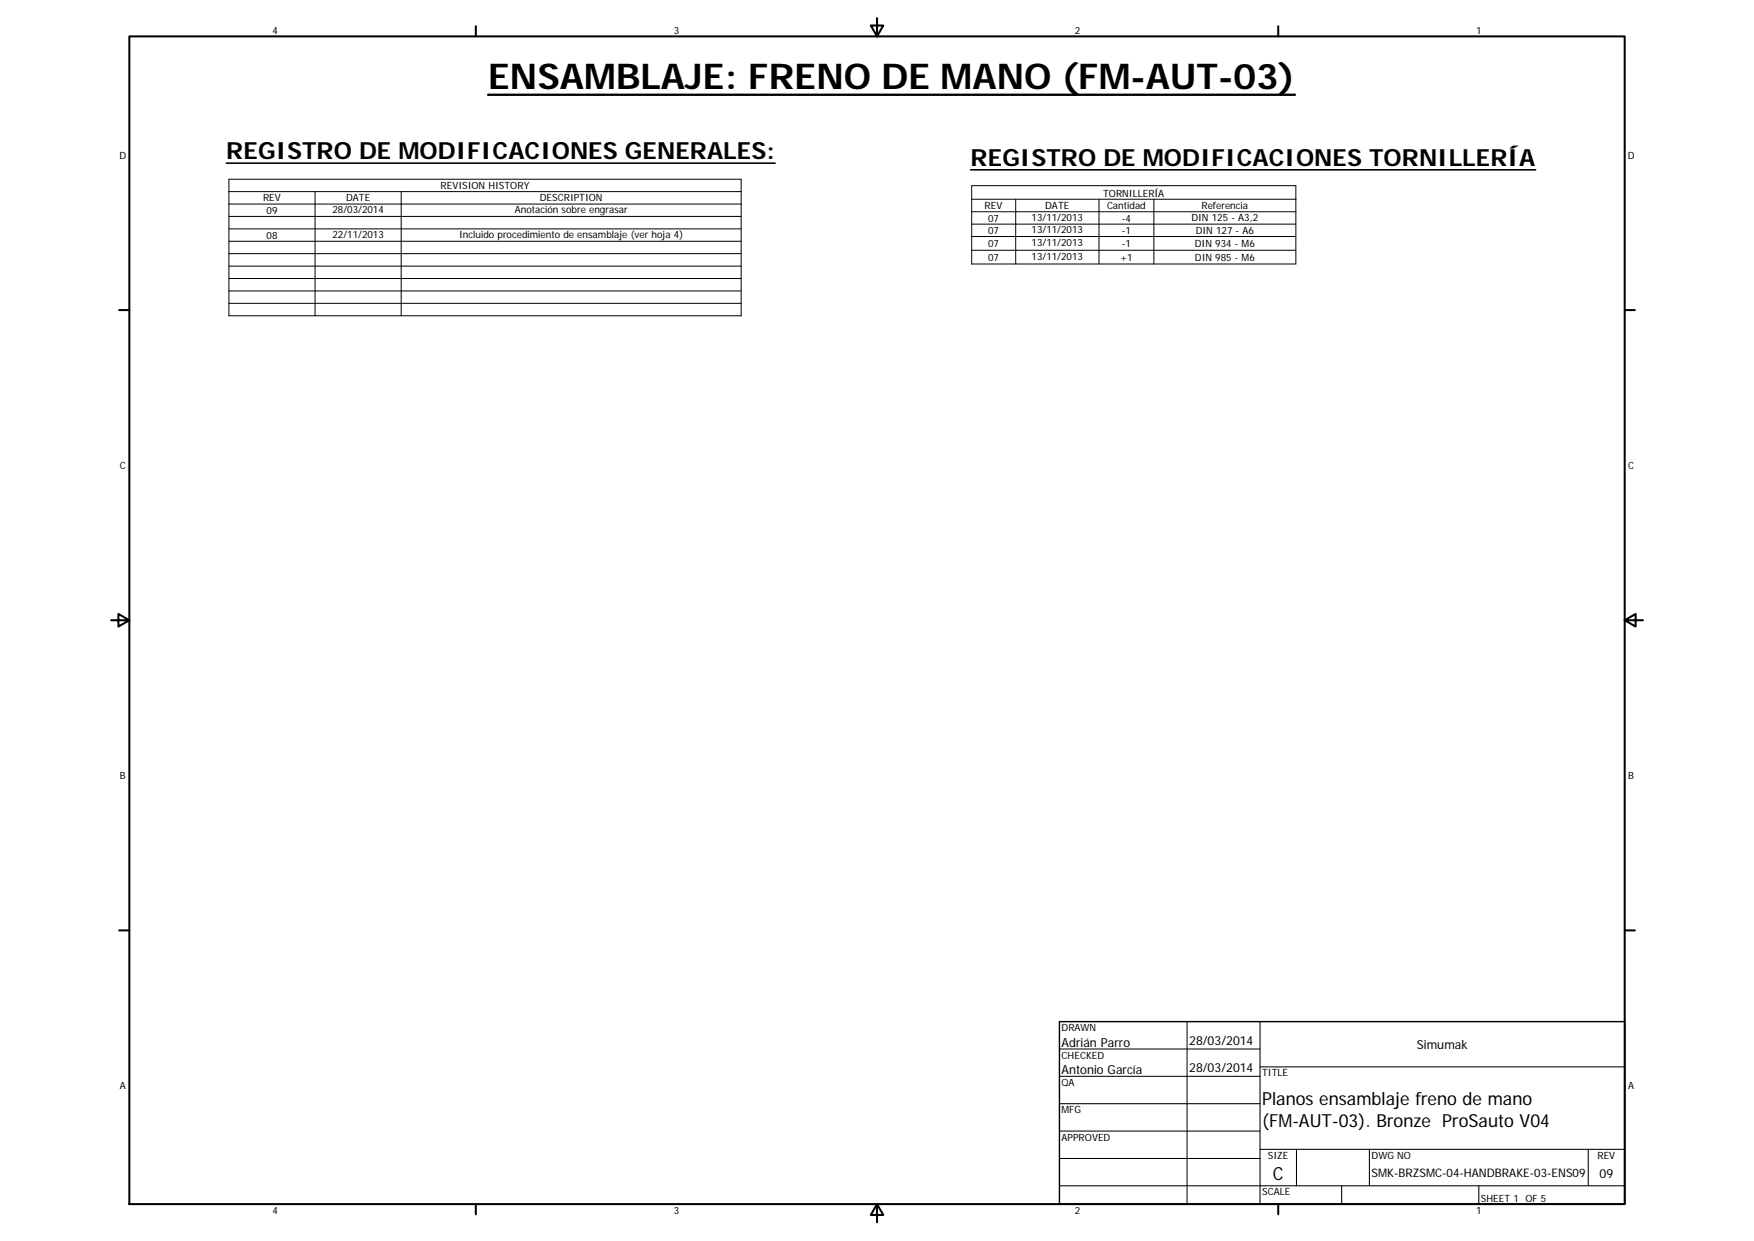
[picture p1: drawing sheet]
<svg xmlns="http://www.w3.org/2000/svg" width="594mm" height="420mm" viewBox="0 0 594 420" stroke-linecap="round" stroke-linejoin="round" font-family="sans-serif">
<defs><g id="words">
<text font-size="12" x="165.3" y="30.1">ENSAMBLAJE: FRENO DE MANO (FM-AUT-03)</text>
<g font-size="8">
<text x="76.6" y="54">REGISTRO DE MODIFICACIONES GENERALES:</text>
<text x="328.7" y="56.2">REGISTRO DE MODIFICACIONES TORNILLERÍA</text>
</g>
<g font-size="6.1">
<text x="427.5" y="374.3">Planos ensamblaje freno de mano</text>
<text x="427.5" y="381.6">(FM-AUT-03). Bronze ProSauto V04</text>
<text x="431.1" y="399.4">C</text>
</g>
<g font-size="4.2">
<text x="402.8" y="353.7">28/03/2014</text>
<text x="359.5" y="354.3">Adrián Parro</text>
<text x="479.9" y="355.1">Simumak</text>
<text x="359.5" y="363.6">Antonio García</text>
<text x="402.8" y="363">28/03/2014</text>
<text x="541.8" y="398.7">09</text>
</g>
<text font-size="4" x="464.5" y="398.5">SMK-BRZSMC-04-HANDBRAKE-03-ENS09</text>
<g font-size="3.4">
<text x="92.3" y="11.3">4</text>
<text x="228.2" y="11.3">3</text>
<text x="364.1" y="11.3">2</text>
<text x="499.9" y="11.3">1</text>
<text x="40.4" y="53.7">D</text>
<text x="551.4" y="53.7">D</text>
<text x="149.2" y="64">REVISION HISTORY</text>
<text x="89.1" y="68.2">REV</text>
<text x="117.2" y="68.2">DATE</text>
<text x="182.8" y="68.2">DESCRIPTION</text>
<text x="333.5" y="70.8">REV</text>
<text x="354" y="70.8">DATE</text>
<text x="373.6" y="66.9">TORNILLERÍA</text>
<text x="374.9" y="70.8">Cantidad</text>
<text x="406.9" y="70.9">Referencia</text>
<text x="90.3" y="72.4">09</text>
<text x="112.6" y="72.2">28/03/2014</text>
<text x="174.3" y="72.2">Anotación sobre engrasar</text>
<text x="334.7" y="75">07</text>
<text x="349.4" y="74.8">13/11/2013</text>
<text x="380" y="75">-4</text>
<text x="403.6" y="74.7">DIN 125 - A3,2</text>
<text x="90.3" y="80.8">08</text>
<text x="112.6" y="80.6">22/11/2013</text>
<text x="155.5" y="80.5">Incluido procedimiento de ensamblaje (ver hoja 4)</text>
<text x="334.7" y="79.2">07</text>
<text x="334.7" y="83.7">07</text>
<text x="349.4" y="79">13/11/2013</text>
<text x="349.4" y="83.4">13/11/2013</text>
<text x="380" y="79.2">-1</text>
<text x="380" y="83.7">-1</text>
<text x="404.7" y="83.7">DIN 934 - M6</text>
<text x="405" y="79.2">DIN 127 - A6</text>
<text x="334.7" y="88.3">07</text>
<text x="349.4" y="88.1">13/11/2013</text>
<text x="379.3" y="88.3">+1</text>
<text x="404.7" y="88.3">DIN 985 - M6</text>
<text x="40.6" y="158.7">C</text>
<text x="551.5" y="158.7">C</text>
<text x="40.6" y="263.7">B</text>
<text x="551.5" y="263.7">B</text>
<text x="359.5" y="349.1">DRAWN</text>
<text x="359.5" y="358.4">CHECKED</text>
<text x="427.5" y="364.4">TITLE</text>
<text x="40.6" y="368.7">A</text>
<text x="359.5" y="367.7">QA</text>
<text x="551.5" y="368.7">A</text>
<text x="359.5" y="376.9">MFG</text>
<text x="359.5" y="386.2">APPROVED</text>
<text x="429.4" y="392.4">SIZE</text>
<text x="464.5" y="392.4">DWG NO</text>
<text x="541.1" y="392.3">REV</text>
<text x="427.5" y="404.7">SCALE</text>
<text x="501.6" y="406.8">SHEET 1 OF 5</text>
<text x="92.3" y="411.1">4</text>
<text x="228.2" y="411.1">3</text>
<text x="364.1" y="411.1">2</text>
<text x="499.9" y="411.1">1</text>
</g>
</g></defs>
<g fill="none" stroke="#000" stroke-width=".69">
<path d="M43.8 12.3h506.5v395.4h-506.5zM161.2 8.9v3.4M297 6.1v6.2l-2.1-3.7h4.3l-2.2 3.7M432.9 8.9v3.4M40.4 105h3.4M550.3 105h3.4M37.6 210h6.2l-3.7-2.1v4.2l3.7-2.1M550.3 210l3.7 2.1v-4.2l-3.7 2.1h6.2M40.4 315h3.4M550.3 315h3.4M161.2 407.7v3.4M297 407.7l2.2 3.7h-4.3l2.1-3.7v6.1"/>
<path d="M432.9 407.7v3.4"/>
</g>
<g fill="none" stroke="#000" stroke-width=".36">
<path d="M358.8 355.2h68M402.1 345.9v61.8M426.8 345.9v61.8M358.8 364.4h68M358.8 373.7h68M426.8 361.2h123.5M358.8 382.9h68M358.8 392.2h68M426.8 389.1h123.5M439.1 389.1v12.4M463.8 389.1v12.4M537.9 389.1v12.4"/>
<path d="M358.8 401.5h191.5M454.4 401.5v6.2M500.9 401.5v6.2"/>
</g>
<path d="M358.8 345.9h191.5v61.8h-191.5z" fill="none" stroke="#000" stroke-width=".48"/>
<g fill="none" stroke="#000" stroke-width=".34">
<path d="M77.5 60.7h173.5v46.2h-173.5zM77.5 64.9h173.5M77.5 69.1h173.5M77.5 73.3h173.5M77.5 77.5h173.5M106.7 64.9v42M135.9 64.9v42M329.1 62.9h109.8v26.5h-109.8zM329.1 67.5h109.8M329.1 71.7h109.8M329.1 75.9h109.8M344 67.5v21.9"/>
<path d="M372.2 67.5v21.9M390.8 67.5v21.9M77.5 81.7h173.5M77.5 85.9h173.5M77.5 90.1h173.5M77.5 94.3h173.5M77.5 98.5h173.5M329.1 80.1h109.8M329.1 84.7h109.8M77.5 102.7h173.5"/>
</g>
<path d="M165.3 32.1h273.3" fill="none" stroke="#000" stroke-width=".79"/>
<path d="M76.6 55.2h185.9M328.8 57.5h191.3" fill="none" stroke="#000" stroke-width=".53"/>
<use href="#words"/>
</svg>
